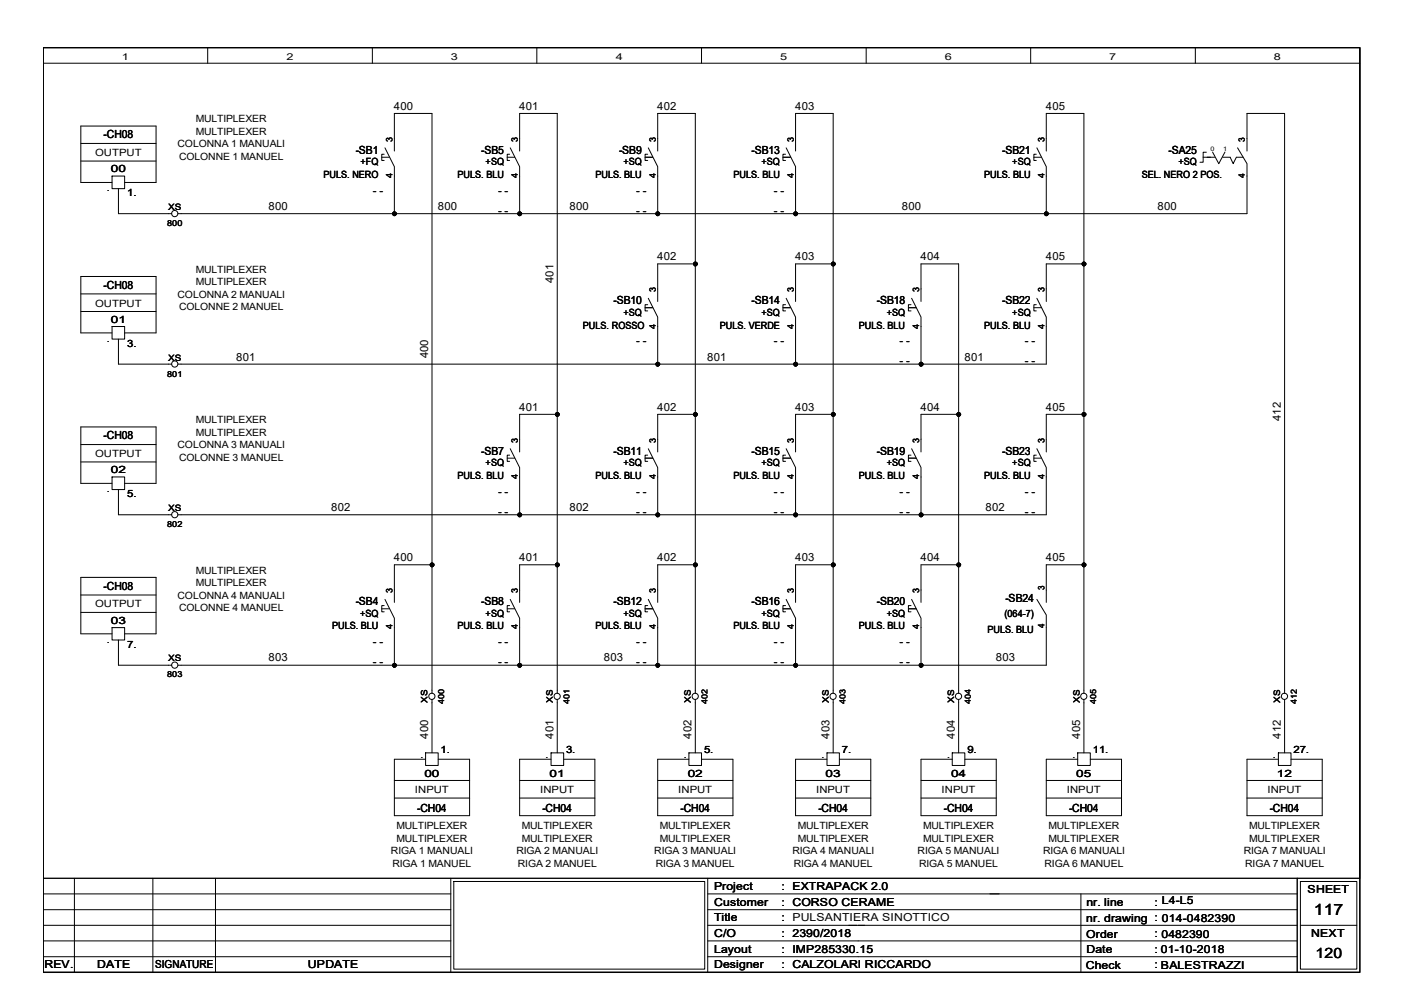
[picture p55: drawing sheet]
<svg xmlns="http://www.w3.org/2000/svg" width="297mm" height="210mm" viewBox="0 0 297 210" stroke-linecap="round" stroke-linejoin="round" font-family="sans-serif">
<defs><g id="words">
<text font-size="3.3" x="278" y="193.5">117</text>
<text font-size="3" x="278.3" y="202.6">120</text>
<g font-size="2.4">
<text x="83.4" y="23.2">400</text>
<text x="109.9" y="23.2">401</text>
<text x="139.1" y="23.2">402</text>
<text x="168.2" y="23.2">403</text>
<text x="221.3" y="23.2">405</text>
<text x="21.9" y="29.3">-CH08</text>
<text x="75.3" y="32.5">-SB1</text>
<text x="101.8" y="32.5">-SB5</text>
<text x="131" y="32.5">-SB9</text>
<text x="159" y="32.5">-SB13</text>
<text x="212" y="32.5">-SB21</text>
<text x="247.2" y="32.5">-SA25</text>
<text x="56.8" y="44.4">800</text>
<text x="92.6" y="44.4">800</text>
<text x="120.5" y="44.4">800</text>
<text x="190.8" y="44.4">800</text>
<text x="244.9" y="44.4">800</text>
<text x="117.1" y="59.9" transform="rotate(-90 117.1 59.9)">401</text>
<text x="139.1" y="55">402</text>
<text x="168.2" y="55">403</text>
<text x="194.8" y="55">404</text>
<text x="221.3" y="55">405</text>
<text x="21.9" y="61.1">-CH08</text>
<text x="129.8" y="64.3">-SB10</text>
<text x="159" y="64.3">-SB14</text>
<text x="185.5" y="64.3">-SB18</text>
<text x="212" y="64.3">-SB22</text>
<text x="50" y="76.3">801</text>
<text x="90.6" y="75.8" transform="rotate(-90 90.6 75.8)">400</text>
<text x="149.6" y="76.3">801</text>
<text x="204" y="76.3">801</text>
<text x="109.9" y="86.9">401</text>
<text x="139.1" y="86.9">402</text>
<text x="168.2" y="86.9">403</text>
<text x="194.8" y="86.9">404</text>
<text x="221.3" y="86.9">405</text>
<text x="271" y="89.1" transform="rotate(-90 271 89.1)">412</text>
<text x="21.9" y="93">-CH08</text>
<text x="101.8" y="96.2">-SB7</text>
<text x="129.8" y="96.2">-SB11</text>
<text x="159" y="96.2">-SB15</text>
<text x="185.5" y="96.2">-SB19</text>
<text x="212" y="96.2">-SB23</text>
<text x="70.1" y="108.1">802</text>
<text x="120.5" y="108.1">802</text>
<text x="208.5" y="108.1">802</text>
<text x="83.4" y="118.7">400</text>
<text x="109.9" y="118.7">401</text>
<text x="139.1" y="118.7">402</text>
<text x="168.2" y="118.7">403</text>
<text x="194.8" y="118.7">404</text>
<text x="221.3" y="118.7">405</text>
<text x="21.9" y="124.8">-CH08</text>
<text x="75.3" y="128">-SB4</text>
<text x="101.8" y="128">-SB8</text>
<text x="129.8" y="128">-SB12</text>
<text x="159" y="128">-SB16</text>
<text x="185.5" y="128">-SB20</text>
<text x="212.7" y="127.3">-SB24</text>
<text x="56.8" y="140">803</text>
<text x="127.8" y="140">803</text>
<text x="210.7" y="140">803</text>
<text x="90.6" y="156.3" transform="rotate(-90 90.6 156.3)">400</text>
<text x="117.1" y="156.3" transform="rotate(-90 117.1 156.3)">401</text>
<text x="146.3" y="156.3" transform="rotate(-90 146.3 156.3)">402</text>
<text x="175.5" y="156.3" transform="rotate(-90 175.5 156.3)">403</text>
<text x="202" y="156.3" transform="rotate(-90 202 156.3)">404</text>
<text x="228.6" y="156.3" transform="rotate(-90 228.6 156.3)">405</text>
<text x="271" y="156.3" transform="rotate(-90 271 156.3)">412</text>
<text x="88.3" y="171.8">-CH04</text>
<text x="114.8" y="171.8">-CH04</text>
<text x="144" y="171.8">-CH04</text>
<text x="173.1" y="171.8">-CH04</text>
<text x="199.7" y="171.8">-CH04</text>
<text x="226.2" y="171.8">-CH04</text>
<text x="268.6" y="171.8">-CH04</text>
</g>
<g font-size="2.3">
<text x="151.1" y="188.3">Project</text>
<text x="151.1" y="191.7">Customer</text>
<text x="165.4" y="188.3">: EXTRAPACK 2.0</text>
<text x="165.4" y="191.6">: CORSO CERAME</text>
<text x="229.9" y="191.6">nr. line</text>
<text x="244.3" y="191.6">: L4-L5</text>
<text x="276.6" y="188.9">SHEET</text>
<text x="151.1" y="194.9">Title</text>
<text x="165.4" y="194.9">: PULSANTIERA SINOTTICO</text>
<text x="229.8" y="195">nr. drawing : 014-0482390</text>
<text x="151.1" y="198.3">C/O</text>
<text x="151.1" y="201.6">Layout</text>
<text x="165.4" y="198.3">: 2390/2018</text>
<text x="165.4" y="201.6">: IMP285330.15</text>
<text x="229.8" y="198.5">Order</text>
<text x="229.9" y="201.5">Date</text>
<text x="244.3" y="198.3">: 0482390</text>
<text x="244.3" y="201.6">: 01-10-2018</text>
<text x="277.4" y="198.2">NEXT</text>
<text x="9.4" y="204.9">REV.</text>
<text x="20.5" y="204.9">DATE</text>
<text x="32.8" y="204.9">SIGNATURE</text>
<text x="65.1" y="204.9">UPDATE</text>
<text x="151.1" y="204.9">Designer</text>
<text x="165.4" y="204.9">: CALZOLARI RICCARDO</text>
<text x="229.7" y="204.9">Check</text>
<text x="244.3" y="204.9">: BALESTRAZZI</text>
<text x="245.6" y="204.9">BALESTRAZZI</text>
</g>
<g font-size="2.1">
<text x="41.4" y="25.9">MULTIPLEXER</text>
<text x="41.4" y="28.5">MULTIPLEXER</text>
<text x="20.1" y="33">OUTPUT</text>
<text x="37.5" y="31.2">COLONNA 1 MANUALI</text>
<text x="37.9" y="33.8">COLONNE 1 MANUEL</text>
<text x="76.3" y="35">+FQ</text>
<text x="102.7" y="35">+SQ</text>
<text x="131.9" y="35">+SQ</text>
<text x="161.1" y="35">+SQ</text>
<text x="214.2" y="35">+SQ</text>
<text x="249.3" y="35">+SQ</text>
<text x="23.4" y="36.5">00</text>
<text x="26.9" y="41.5">1.</text>
<text x="68.4" y="37.7">PULS. NERO</text>
<text x="78.9" y="41">- -</text>
<text x="96.8" y="37.7">PULS. BLU</text>
<text x="105.4" y="41">- -</text>
<text x="126" y="37.7">PULS. BLU</text>
<text x="134.6" y="41">- -</text>
<text x="155.2" y="37.7">PULS. BLU</text>
<text x="163.7" y="41">- -</text>
<text x="208.2" y="37.7">PULS. BLU</text>
<text x="241.6" y="37.7">SEL. NERO 2 POS.</text>
<text x="105.4" y="45.2">- -</text>
<text x="134.6" y="45.2">- -</text>
<text x="163.7" y="45.2">- -</text>
<text x="41.4" y="57.7">MULTIPLEXER</text>
<text x="20.1" y="64.9">OUTPUT</text>
<text x="37.5" y="63">COLONNA 2 MANUALI</text>
<text x="37.9" y="65.7">COLONNE 2 MANUEL</text>
<text x="41.4" y="60.4">MULTIPLEXER</text>
<text x="23.4" y="68.3">01</text>
<text x="123.3" y="69.5">PULS. ROSSO</text>
<text x="131.9" y="66.8">+SQ</text>
<text x="152.3" y="69.5">PULS. VERDE</text>
<text x="161.1" y="66.8">+SQ</text>
<text x="181.7" y="69.5">PULS. BLU</text>
<text x="187.6" y="66.8">+SQ</text>
<text x="208.2" y="69.5">PULS. BLU</text>
<text x="214.2" y="66.8">+SQ</text>
<text x="26.9" y="73.4">3.</text>
<text x="134.6" y="72.8">- -</text>
<text x="163.7" y="72.8">- -</text>
<text x="190.3" y="72.8">- -</text>
<text x="190.3" y="77">- -</text>
<text x="216.8" y="72.8">- -</text>
<text x="216.8" y="77">- -</text>
<text x="41.4" y="89.5">MULTIPLEXER</text>
<text x="37.5" y="94.8">COLONNA 3 MANUALI</text>
<text x="41.4" y="92.2">MULTIPLEXER</text>
<text x="20.1" y="96.7">OUTPUT</text>
<text x="23.4" y="100.2">02</text>
<text x="37.9" y="97.5">COLONNE 3 MANUEL</text>
<text x="96.8" y="101.3">PULS. BLU</text>
<text x="102.7" y="98.7">+SQ</text>
<text x="126" y="101.3">PULS. BLU</text>
<text x="131.9" y="98.7">+SQ</text>
<text x="155.2" y="101.3">PULS. BLU</text>
<text x="161.1" y="98.7">+SQ</text>
<text x="181.7" y="101.3">PULS. BLU</text>
<text x="187.6" y="98.7">+SQ</text>
<text x="208.2" y="101.3">PULS. BLU</text>
<text x="214.2" y="98.7">+SQ</text>
<text x="26.9" y="105.2">5.</text>
<text x="105.4" y="104.6">- -</text>
<text x="134.6" y="104.6">- -</text>
<text x="163.7" y="104.6">- -</text>
<text x="190.3" y="104.6">- -</text>
<text x="216.8" y="104.6">- -</text>
<text x="105.4" y="108.9">- -</text>
<text x="134.6" y="108.9">- -</text>
<text x="163.7" y="108.9">- -</text>
<text x="190.3" y="108.9">- -</text>
<text x="216.8" y="108.9">- -</text>
<text x="41.4" y="121.4">MULTIPLEXER</text>
<text x="41.4" y="124">MULTIPLEXER</text>
<text x="20.1" y="128.5">OUTPUT</text>
<text x="23.4" y="132">03</text>
<text x="37.5" y="126.7">COLONNA 4 MANUALI</text>
<text x="37.9" y="129.3">COLONNE 4 MANUEL</text>
<text x="76.2" y="130.5">+SQ</text>
<text x="102.7" y="130.5">+SQ</text>
<text x="131.9" y="130.5">+SQ</text>
<text x="161.1" y="130.5">+SQ</text>
<text x="187.6" y="130.5">+SQ</text>
<text x="212.6" y="130.5">(064-7)</text>
<text x="26.9" y="137">7.</text>
<text x="70.3" y="133.2">PULS. BLU</text>
<text x="78.9" y="136.5">- -</text>
<text x="96.8" y="133.2">PULS. BLU</text>
<text x="105.4" y="136.5">- -</text>
<text x="126" y="133.2">PULS. BLU</text>
<text x="134.6" y="136.5">- -</text>
<text x="155.2" y="133.2">PULS. BLU</text>
<text x="163.7" y="136.5">- -</text>
<text x="181.7" y="133.2">PULS. BLU</text>
<text x="190.3" y="136.5">- -</text>
<text x="208.9" y="133.9">PULS. BLU</text>
<text x="78.9" y="140.8">- -</text>
<text x="105.4" y="140.8">- -</text>
<text x="134.6" y="140.8">- -</text>
<text x="163.7" y="140.8">- -</text>
<text x="190.3" y="140.8">- -</text>
<text x="93.2" y="159.3">1.</text>
<text x="119.8" y="159.3">3.</text>
<text x="149" y="159.3">5.</text>
<text x="178.1" y="159.3">7.</text>
<text x="204.7" y="159.3">9.</text>
<text x="231.2" y="159.3">11.</text>
<text x="273.6" y="159.3">27.</text>
<text x="87.8" y="167.8">INPUT</text>
<text x="89.8" y="164.3">00</text>
<text x="114.3" y="167.8">INPUT</text>
<text x="116.3" y="164.3">01</text>
<text x="143.5" y="167.8">INPUT</text>
<text x="145.5" y="164.3">02</text>
<text x="172.7" y="167.8">INPUT</text>
<text x="174.7" y="164.3">03</text>
<text x="199.2" y="167.8">INPUT</text>
<text x="201.2" y="164.3">04</text>
<text x="225.7" y="167.8">INPUT</text>
<text x="227.7" y="164.3">05</text>
<text x="268.2" y="167.8">INPUT</text>
<text x="270.2" y="164.3">12</text>
<text x="83.9" y="175.5">MULTIPLEXER</text>
<text x="83.9" y="178.1">MULTIPLEXER</text>
<text x="110.4" y="175.5">MULTIPLEXER</text>
<text x="110.4" y="178.1">MULTIPLEXER</text>
<text x="139.6" y="175.5">MULTIPLEXER</text>
<text x="139.6" y="178.1">MULTIPLEXER</text>
<text x="168.8" y="175.5">MULTIPLEXER</text>
<text x="168.8" y="178.1">MULTIPLEXER</text>
<text x="195.3" y="175.5">MULTIPLEXER</text>
<text x="195.3" y="178.1">MULTIPLEXER</text>
<text x="221.8" y="175.5">MULTIPLEXER</text>
<text x="221.8" y="178.1">MULTIPLEXER</text>
<text x="264.3" y="175.5">MULTIPLEXER</text>
<text x="264.3" y="178.1">MULTIPLEXER</text>
<text x="82.7" y="180.8">RIGA 1 MANUALI</text>
<text x="83" y="183.5">RIGA 1 MANUEL</text>
<text x="109.3" y="180.8">RIGA 2 MANUALI</text>
<text x="109.6" y="183.5">RIGA 2 MANUEL</text>
<text x="138.4" y="180.8">RIGA 3 MANUALI</text>
<text x="138.7" y="183.5">RIGA 3 MANUEL</text>
<text x="167.6" y="180.8">RIGA 4 MANUALI</text>
<text x="167.9" y="183.5">RIGA 4 MANUEL</text>
<text x="194.1" y="180.8">RIGA 5 MANUALI</text>
<text x="194.4" y="183.5">RIGA 5 MANUEL</text>
<text x="220.7" y="180.8">RIGA 6 MANUALI</text>
<text x="221" y="183.5">RIGA 6 MANUEL</text>
<text x="263.1" y="180.8">RIGA 7 MANUALI</text>
<text x="263.4" y="183.5">RIGA 7 MANUEL</text>
</g>
<g font-size="2">
<text x="25.8" y="12.7">1</text>
<text x="60.6" y="12.7">2</text>
<text x="95.4" y="12.7">3</text>
<text x="130.3" y="12.7">4</text>
<text x="165.1" y="12.7">5</text>
<text x="199.9" y="12.7">6</text>
<text x="234.7" y="12.7">7</text>
<text x="269.5" y="12.7">8</text>
</g>
<g font-size="1.9">
<text x="83" y="30" transform="rotate(-90 83 30)">3</text>
<text x="109.6" y="30" transform="rotate(-90 109.6 30)">3</text>
<text x="138.7" y="30" transform="rotate(-90 138.7 30)">3</text>
<text x="167.9" y="30" transform="rotate(-90 167.9 30)">3</text>
<text x="221" y="30" transform="rotate(-90 221 30)">3</text>
<text x="83" y="37.7" transform="rotate(-90 83 37.7)">4</text>
<text x="109.6" y="37.7" transform="rotate(-90 109.6 37.7)">4</text>
<text x="138.7" y="37.7" transform="rotate(-90 138.7 37.7)">4</text>
<text x="167.9" y="37.7" transform="rotate(-90 167.9 37.7)">4</text>
<text x="221" y="37.7" transform="rotate(-90 221 37.7)">4</text>
<text x="35.6" y="44.4">XS</text>
<text x="138.7" y="61.8" transform="rotate(-90 138.7 61.8)">3</text>
<text x="167.9" y="61.8" transform="rotate(-90 167.9 61.8)">3</text>
<text x="194.4" y="61.8" transform="rotate(-90 194.4 61.8)">3</text>
<text x="221" y="61.8" transform="rotate(-90 221 61.8)">3</text>
<text x="138.7" y="69.5" transform="rotate(-90 138.7 69.5)">4</text>
<text x="167.9" y="69.5" transform="rotate(-90 167.9 69.5)">4</text>
<text x="194.4" y="69.5" transform="rotate(-90 194.4 69.5)">4</text>
<text x="221" y="69.5" transform="rotate(-90 221 69.5)">4</text>
<text x="35.6" y="76.3">XS</text>
<text x="109.6" y="93.6" transform="rotate(-90 109.6 93.6)">3</text>
<text x="138.7" y="93.6" transform="rotate(-90 138.7 93.6)">3</text>
<text x="167.9" y="93.6" transform="rotate(-90 167.9 93.6)">3</text>
<text x="194.4" y="93.6" transform="rotate(-90 194.4 93.6)">3</text>
<text x="221" y="93.6" transform="rotate(-90 221 93.6)">3</text>
<text x="109.6" y="101.3" transform="rotate(-90 109.6 101.3)">4</text>
<text x="138.7" y="101.3" transform="rotate(-90 138.7 101.3)">4</text>
<text x="167.9" y="101.3" transform="rotate(-90 167.9 101.3)">4</text>
<text x="194.4" y="101.3" transform="rotate(-90 194.4 101.3)">4</text>
<text x="221" y="101.3" transform="rotate(-90 221 101.3)">4</text>
<text x="35.6" y="108.1">XS</text>
<text x="83" y="125.5" transform="rotate(-90 83 125.5)">3</text>
<text x="109.6" y="125.5" transform="rotate(-90 109.6 125.5)">3</text>
<text x="138.7" y="125.5" transform="rotate(-90 138.7 125.5)">3</text>
<text x="167.9" y="125.5" transform="rotate(-90 167.9 125.5)">3</text>
<text x="194.4" y="125.5" transform="rotate(-90 194.4 125.5)">3</text>
<text x="221" y="124.8" transform="rotate(-90 221 124.8)">3</text>
<text x="83" y="133.2" transform="rotate(-90 83 133.2)">4</text>
<text x="109.6" y="133.2" transform="rotate(-90 109.6 133.2)">4</text>
<text x="138.7" y="133.2" transform="rotate(-90 138.7 133.2)">4</text>
<text x="167.9" y="133.2" transform="rotate(-90 167.9 133.2)">4</text>
<text x="194.4" y="133.2" transform="rotate(-90 194.4 133.2)">4</text>
<text x="221" y="132.8" transform="rotate(-90 221 132.8)">4</text>
<text x="35.6" y="140">XS</text>
<text x="90.5" y="148.8" transform="rotate(-90 90.5 148.8)">XS</text>
<text x="117" y="148.8" transform="rotate(-90 117 148.8)">XS</text>
<text x="146.2" y="148.8" transform="rotate(-90 146.2 148.8)">XS</text>
<text x="175.3" y="148.8" transform="rotate(-90 175.3 148.8)">XS</text>
<text x="201.9" y="148.8" transform="rotate(-90 201.9 148.8)">XS</text>
<text x="228.4" y="148.8" transform="rotate(-90 228.4 148.8)">XS</text>
<text x="270.8" y="148.8" transform="rotate(-90 270.8 148.8)">XS</text>
</g>
<g font-size="1.8">
<text x="263.4" y="30" transform="rotate(-90 263.4 30)">3</text>
<text x="263.4" y="37.7" transform="rotate(-90 263.4 37.7)">4</text>
</g>
<g font-size="1.7">
<text x="35.3" y="47.8">800</text>
<text x="35.3" y="79.7">801</text>
<text x="35.3" y="111.5">802</text>
<text x="35.3" y="143.3">803</text>
<text x="94" y="149" transform="rotate(-90 94 149)">400</text>
<text x="120.5" y="149" transform="rotate(-90 120.5 149)">401</text>
<text x="149.7" y="149" transform="rotate(-90 149.7 149)">402</text>
<text x="178.9" y="149" transform="rotate(-90 178.9 149)">403</text>
<text x="205.4" y="149" transform="rotate(-90 205.4 149)">404</text>
<text x="231.9" y="149" transform="rotate(-90 231.9 149)">405</text>
<text x="274.4" y="149" transform="rotate(-90 274.4 149)">412</text>
</g>
<g font-size="1.6">
<text x="22.6" y="40.5">.</text>
<text x="22.6" y="72.3">.</text>
<text x="22.6" y="104.1">.</text>
<text x="22.6" y="136">.</text>
<text x="88.9" y="160.4">.</text>
<text x="115.4" y="160.4">.</text>
<text x="144.6" y="160.4">.</text>
<text x="173.8" y="160.4">.</text>
<text x="200.4" y="160.4">.</text>
<text x="226.9" y="160.4">.</text>
<text x="269.3" y="160.4">.</text>
</g>
<g font-size="1.3">
<text x="256.1" y="32">0</text>
<text x="258.8" y="32">1</text>
</g>
</g></defs>
<path d="M9.1 10.1h278.6v195.6h-278.6zM274.4 185.8v19.9" fill="none" stroke="#000" stroke-width=".3"/>
<g fill="none" stroke="#000" stroke-width=".21">
<path d="M9.1 10.1h278.6v195.6h-278.6zM9.1 10.1h278.6v175.7h-278.6zM9.1 13.4h278.6M43.9 10.1v3.3M78.8 10.1v3.3M113.6 10.1v3.3M148.4 10.1v3.3M183.3 10.1v3.3M218.1 10.1v3.3M252.9 10.1v3.3M17.1 34.1h15.9M17.1 30.4h15.9"/>
<path d="M23.7 37.3h2.7v2.6h-2.7zM23.7 38.6h-6.6v-11.9h15.9v11.9h-6.6M25.1 39.9v5.3h11.2M80.8 33.3h1.5M81.3 32.6h-.5v1.4h.5M81.4 31.3l2 4v9.9M83.4 32v-8h8v122.7M107.3 33.3h1.6M107.8 32.6h-.5v1.4h.5M107.9 31.3l2 4v9.9M109.9 32v-8h8v122.7M136.5 33.3h1.6"/>
<path d="M137 32.6h-.5v1.4h.5M137.2 31.3l1.9 4v9.9M139.1 32v-8h8v122.7M165.6 33.3h1.7M166.2 32.6h-.6v1.4h.6M166.3 31.3l2 4v9.9M168.3 32v-8h8v122.7M218.7 33.3h1.6M219.2 32.6h-.5v1.4h.5M219.4 31.3l2 4v9.9M221.4 32v-8h7.9v122.7M254.5 33.3h2.5"/>
<path d="M255.2 32.2h-.7v2.1h-.6M256.5 32.2l1.3 2.4 1.4-2.4M258.7 33.3h1.6l.6 1.3 .7-1.3h1.4M261.8 31.3l2 3.3v10.6h-226.2M263.8 32v-8h8v122.7M147.1 55.8h-8v8M176.3 55.8h-8v8M229.3 55.8h-7.9v8M17.1 65.9h15.9M17.1 62.2h15.9M23.7 69.1h2.7v2.7h-2.7zM23.7 70.4h-6.6v-11.9h15.9v11.9h-6.6"/>
<path d="M25.1 71.8v5.2h11.2M136.5 65.1h1.6M137 64.5h-.5v1.3h.5M137.2 63.1l1.9 4v9.9M165.6 65.1h1.7M166.2 64.5h-.6v1.3h.6M166.3 63.1l2 4v9.9M192.2 65.1h1.6M192.7 64.5h-.5v1.3h.5M192.9 63.1l2 4v9.9M194.9 63.8v-8h7.9v90.9M218.7 65.1h1.6"/>
<path d="M219.2 64.5h-.5v1.3h.5M219.4 63.1l2 4v9.9h-183.8M17.1 97.7h15.9M17.1 94.1h15.9M107.3 96.9h1.6M107.8 96.3h-.5v1.3h.5M107.9 95l2 3.9v10M117.9 87.7h-8v7.9M136.5 96.9h1.6M137 96.3h-.5v1.3h.5M137.2 95l1.9 3.9v10M147.1 87.7h-8v7.9"/>
<path d="M165.6 96.9h1.7M166.2 96.3h-.6v1.3h.6M166.3 95l2 3.9v10M176.3 87.7h-8v7.9M192.2 96.9h1.6M192.7 96.3h-.5v1.3h.5M192.9 95l2 3.9v10M202.8 87.7h-7.9v7.9M218.7 96.9h1.6M219.2 96.3h-.5v1.3h.5M219.4 95l2 3.9v10h-183.8M229.3 87.7h-7.9v7.9"/>
<path d="M23.7 100.9h2.7v2.7h-2.7zM23.7 102.3h-6.6v-12h15.9v12h-6.6M25.1 103.6v5.3h11.2M91.4 119.5h-8v8M117.9 119.5h-8v8M147.1 119.5h-8v8M176.3 119.5h-8v8M202.8 119.5h-7.9v8M229.3 119.5h-7.9v8M17.1 129.6h15.9M17.1 125.9h15.9M23.7 132.8h2.7v2.6h-2.7z"/>
<path d="M23.7 134.1h-6.6v-11.9h15.9v11.9h-6.6M25.1 135.4v5.4h11.2M80.8 128.8h1.5M81.3 128.1h-.5v1.4h.5M81.4 126.8l2 4v10M107.3 128.8h1.6M107.8 128.1h-.5v1.4h.5M107.9 126.8l2 4v10M136.5 128.8h1.6M137 128.1h-.5v1.4h.5M137.2 126.8l1.9 4v10M165.6 128.8h1.7"/>
<path d="M166.2 128.1h-.6v1.4h.6M166.3 126.8l2 4v10M192.2 128.8h1.6M192.7 128.1h-.5v1.4h.5M192.9 126.8l2 4v10M219.4 126.8l2 3.3v10.7h-183.8M90 159.3h2.7v2.7h-2.7zM91.4 148v11.3M116.6 159.3h2.6v2.7h-2.6zM117.9 148v11.3M145.8 159.3h2.6v2.7h-2.6zM147.1 148v11.3"/>
<path d="M175 159.3h2.6v2.7h-2.6zM176.3 148v11.3M201.5 159.3h2.6v2.7h-2.6zM202.8 148v11.3M228 159.3h2.7v2.7h-2.7zM229.3 148v11.3M270.5 159.3h2.6v2.7h-2.6zM271.8 148v11.3M83.4 168.9h16M83.4 165.1h16M90 160.7h-6.6v11.9h16v-11.9h-6.7M109.9 168.9h16"/>
<path d="M109.9 165.1h16M116.6 160.7h-6.7v11.9h16v-11.9h-6.7M139.1 168.9h16M139.1 165.1h16M145.8 160.7h-6.7v11.9h16v-11.9h-6.7M168.3 168.9h15.9M168.3 165.1h15.9M175 160.7h-6.7v11.9h15.9v-11.9h-6.6M194.9 168.9h15.9M194.9 165.1h15.9M201.5 160.7h-6.6v11.9h15.9v-11.9h-6.7M221.4 168.9h15.9"/>
<path d="M221.4 165.1h15.9M228 160.7h-6.6v11.9h15.9v-11.9h-6.6M263.8 168.9h15.9M263.8 165.1h15.9M270.5 160.7h-6.7v11.9h15.9v-11.9h-6.6M9.1 185.8h278.6M9.1 195.8h86.3M9.1 199.1h86.3M9.1 192.5h86.3M9.1 189.1h86.3M15.7 185.8v19.9M32.3 185.8v19.9"/>
<path d="M45.6 185.8v19.9M95.4 185.8v19.9M96 186.5h53.1v18.6h-53.1zM149.7 185.8v19.9M149.7 195.8h124.7M149.7 199.1h124.7M149.7 192.5h124.7M149.7 189.1h124.7M228.7 189.1v16.6M275.1 186.5h12v18.6h-12zM275.1 195.8h12M9.1 202.4h86.3"/>
<path d="M149.7 202.4h124.7"/>
<circle cx="37" cy="45.2" r=".66"/>
<circle cx="83.5" cy="45.2" r=".4"/>
<circle cx="110" cy="45.2" r=".4"/>
<circle cx="139.2" cy="45.2" r=".4"/>
<circle cx="147.1" cy="55.9" r=".4"/>
<circle cx="168.3" cy="45.2" r=".4"/>
<circle cx="176.3" cy="55.9" r=".4"/>
<circle cx="221.4" cy="45.2" r=".4"/>
<circle cx="229.3" cy="55.9" r=".4"/>
<circle cx="37" cy="77" r=".66"/>
<circle cx="139.2" cy="77.1" r=".4"/>
<circle cx="168.3" cy="77.1" r=".4"/>
<circle cx="194.9" cy="77.1" r=".4"/>
<circle cx="117.9" cy="87.7" r=".4"/>
<circle cx="147.1" cy="87.7" r=".4"/>
<circle cx="176.3" cy="87.7" r=".4"/>
<circle cx="202.8" cy="87.7" r=".4"/>
<circle cx="229.3" cy="87.7" r=".4"/>
<circle cx="37" cy="108.9" r=".66"/>
<circle cx="91.4" cy="119.5" r=".4"/>
<circle cx="110" cy="108.9" r=".4"/>
<circle cx="117.9" cy="119.5" r=".4"/>
<circle cx="139.2" cy="108.9" r=".4"/>
<circle cx="147.1" cy="119.5" r=".4"/>
<circle cx="168.3" cy="108.9" r=".4"/>
<circle cx="176.3" cy="119.5" r=".4"/>
<circle cx="194.9" cy="108.9" r=".4"/>
<circle cx="202.8" cy="119.5" r=".4"/>
<circle cx="229.3" cy="119.5" r=".4"/>
<circle cx="37" cy="140.7" r=".66"/>
<circle cx="83.5" cy="140.8" r=".4"/>
<circle cx="91.4" cy="147.3" r=".66"/>
<circle cx="110" cy="140.8" r=".4"/>
<circle cx="117.9" cy="147.3" r=".66"/>
<circle cx="139.2" cy="140.8" r=".4"/>
<circle cx="147.1" cy="147.3" r=".66"/>
<circle cx="168.3" cy="140.8" r=".4"/>
<circle cx="176.2" cy="147.3" r=".66"/>
<circle cx="194.9" cy="140.8" r=".4"/>
<circle cx="202.8" cy="147.3" r=".66"/>
<circle cx="229.3" cy="147.3" r=".66"/>
<circle cx="271.7" cy="147.3" r=".66"/>
</g>
<g fill="#000">
<circle cx="83.5" cy="45.2" r=".4"/>
<circle cx="110" cy="45.2" r=".4"/>
<circle cx="139.2" cy="45.2" r=".4"/>
<circle cx="147.1" cy="55.9" r=".4"/>
<circle cx="168.3" cy="45.2" r=".4"/>
<circle cx="176.3" cy="55.9" r=".4"/>
<circle cx="221.4" cy="45.2" r=".4"/>
<circle cx="229.3" cy="55.9" r=".4"/>
<circle cx="139.2" cy="77.1" r=".4"/>
<circle cx="168.3" cy="77.1" r=".4"/>
<circle cx="194.9" cy="77.1" r=".4"/>
<circle cx="117.9" cy="87.7" r=".4"/>
<circle cx="147.1" cy="87.7" r=".4"/>
<circle cx="176.3" cy="87.7" r=".4"/>
<circle cx="202.8" cy="87.7" r=".4"/>
<circle cx="229.3" cy="87.7" r=".4"/>
<circle cx="91.4" cy="119.5" r=".4"/>
<circle cx="110" cy="108.9" r=".4"/>
<circle cx="117.9" cy="119.5" r=".4"/>
<circle cx="139.2" cy="108.9" r=".4"/>
<circle cx="147.1" cy="119.5" r=".4"/>
<circle cx="168.3" cy="108.9" r=".4"/>
<circle cx="176.3" cy="119.5" r=".4"/>
<circle cx="194.9" cy="108.9" r=".4"/>
<circle cx="202.8" cy="119.5" r=".4"/>
<circle cx="229.3" cy="119.5" r=".4"/>
<circle cx="83.5" cy="140.8" r=".4"/>
<circle cx="110" cy="140.8" r=".4"/>
<circle cx="139.2" cy="140.8" r=".4"/>
<circle cx="168.3" cy="140.8" r=".4"/>
<circle cx="194.9" cy="140.8" r=".4"/>
</g>
<use href="#words"/>
</svg>
